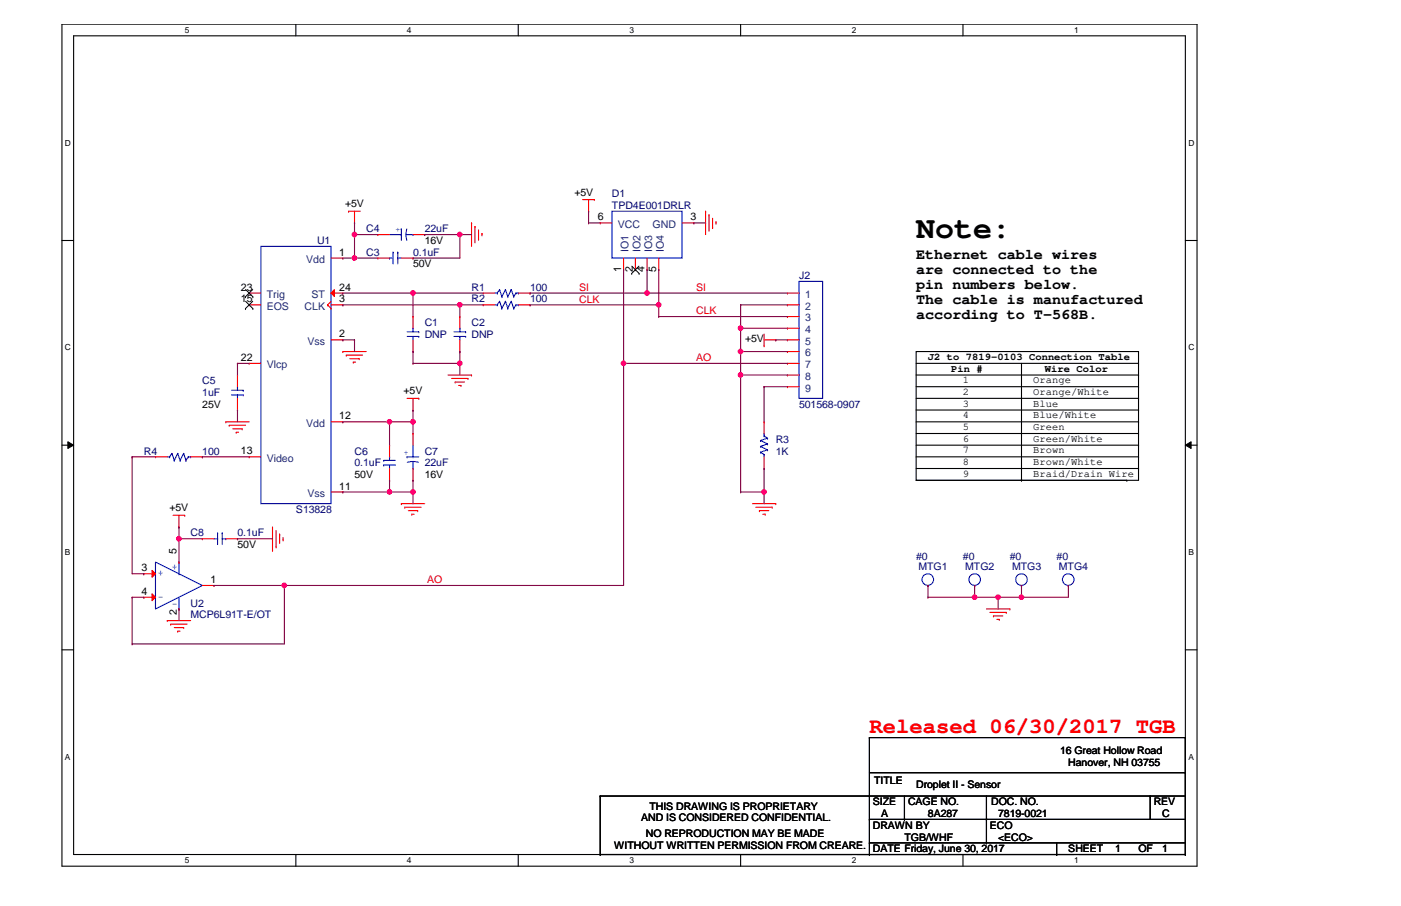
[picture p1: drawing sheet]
<svg xmlns="http://www.w3.org/2000/svg" width="432mm" height="279mm" viewBox="0 0 432 279" stroke-linecap="round" stroke-linejoin="round" font-family="sans-serif">
<defs><g id="words">
<text font-size="9.7" x="282.4" y="73.4">Note:</text>
<text font-size="6.8" fill="#f00" x="268" y="225.9">Released 06/30/2017 TGB</text>
<g font-size="4.7">
<text x="282.4" y="79.8">Ethernet cable wires</text>
<text x="282.4" y="84.5">are connected to the</text>
<text x="282.4" y="89.2">pin numbers below.</text>
<text x="282.4" y="93.8">The cable is manufactured</text>
<text x="282.4" y="98.5">according to T-568B.</text>
</g>
<g font-size="3.3">
<text x="184.2" y="68">6</text>
<text x="212.8" y="68">3</text>
<text x="104.6" y="78.8">1</text>
<text x="191.4" y="83.9" transform="rotate(-90 191.4 83.9)">1</text>
<text x="195.1" y="83.9" transform="rotate(-90 195.1 83.9)">2</text>
<text x="198.7" y="83.9" transform="rotate(-90 198.7 83.9)">4</text>
<text x="202.3" y="83.9" transform="rotate(-90 202.3 83.9)">5</text>
<text x="74.2" y="89.6">23</text>
<text x="104.6" y="89.6">24</text>
<text x="74.2" y="93.3">15</text>
<text x="104.6" y="93.3">3</text>
<text x="104.6" y="104.1">2</text>
<text x="74.2" y="111.3">22</text>
<text x="104.6" y="129.3">12</text>
<text x="74.2" y="140.1">13</text>
<text x="104.6" y="151">11</text>
<text x="54.4" y="170.8" transform="rotate(-90 54.4 170.8)">5</text>
<text x="43.6" y="176.2">3</text>
<text x="64.9" y="179.8">1</text>
<text x="43.6" y="183.4">4</text>
</g>
<g font-size="3.3" fill="#004080">
<text x="190.4" y="70.2">VCC</text>
<text x="201.1" y="70.2">GND</text>
<text x="193.7" y="77.8" transform="rotate(-90 193.7 77.8)">IO1</text>
<text x="197.4" y="77.8" transform="rotate(-90 197.4 77.8)">IO2</text>
<text x="201" y="77.8" transform="rotate(-90 201 77.8)">IO3</text>
<text x="204.6" y="77.8" transform="rotate(-90 204.6 77.8)">IO4</text>
<text x="94.4" y="81.1">Vdd</text>
<text x="82.2" y="91.9">Trig</text>
<text x="82.2" y="95.5">EOS</text>
<text x="93.9" y="95.5">CLK</text>
<text x="96.1" y="91.9">ST</text>
<text x="248.1" y="91.9">1</text>
<text x="248.1" y="95.5">2</text>
<text x="248.1" y="99.1">3</text>
<text x="94.7" y="106.3">Vss</text>
<text x="248.1" y="102.7">4</text>
<text x="248.1" y="106.3">5</text>
<text x="82.2" y="113.5">Vlcp</text>
<text x="248.1" y="109.9">6</text>
<text x="248.1" y="113.5">7</text>
<text x="248.1" y="117.1">8</text>
<text x="248.1" y="120.7">9</text>
<text x="94.4" y="131.6">Vdd</text>
<text x="82.2" y="142.4">Video</text>
<text x="94.7" y="153.2">Vss</text>
</g>
<g font-size="3.2">
<text x="106.3" y="63.7">+5V</text>
<text x="177" y="60.5">+5V</text>
<text x="130.9" y="75.2">16V</text>
<text x="127.3" y="82.5">50V</text>
<text x="229.7" y="105.5">+5V</text>
<text x="286" y="111.1">J2 to 7819-0103 Connection Table</text>
<text x="293.2" y="114.7">Pin #</text>
<text x="296.8" y="118.2">1</text>
<text x="318.4" y="118.2">Orange</text>
<text x="322.1" y="114.7">Wire Color</text>
<text x="62.4" y="125.7">25V</text>
<text x="124.4" y="121.4">+5V</text>
<text x="296.8" y="121.8">2</text>
<text x="296.8" y="125.4">3</text>
<text x="318.4" y="121.8">Orange/White</text>
<text x="318.4" y="125.4">Blue</text>
<text x="296.8" y="129">4</text>
<text x="318.4" y="129">Blue/White</text>
<text x="296.8" y="132.6">5</text>
<text x="296.8" y="136.2">6</text>
<text x="318.4" y="132.6">Green</text>
<text x="318.4" y="136.2">Green/White</text>
<text x="296.8" y="139.8">7</text>
<text x="296.8" y="143.4">8</text>
<text x="318.4" y="139.8">Brown</text>
<text x="318.4" y="143.4">Brown/White</text>
<text x="109.3" y="147.4">50V</text>
<text x="130.9" y="147.4">16V</text>
<text x="296.8" y="147">9</text>
<text x="318.4" y="147">Braid/Drain Wire</text>
<text x="52.2" y="157.5">+5V</text>
<text x="73.2" y="169">50V</text>
<text x="54.5" y="189.6" transform="rotate(-90 54.5 189.6)">2</text>
<text x="326.7" y="232.5">16 Great Hollow Road</text>
<text x="329.3" y="236.1">Hanover, NH 03755</text>
<text x="269.4" y="241.9">TITLE</text>
<text x="282.4" y="243">Droplet II - Sensor</text>
<text x="200.2" y="249.8">THIS DRAWING IS PROPRIETARY</text>
<text x="269" y="248.4">SIZE</text>
<text x="271.6" y="252">A</text>
<text x="279.9" y="248.4">CAGE NO.</text>
<text x="286" y="252">8A287</text>
<text x="305.5" y="248.4">DOC. NO.</text>
<text x="307.6" y="252">7819-0021</text>
<text x="355.6" y="248.4">REV</text>
<text x="358.1" y="252">C</text>
<text x="197.6" y="253.1">AND IS CONSIDERED CONFIDENTIAL.</text>
<text x="269" y="255.6">DRAWN BY</text>
<text x="305.1" y="255.6">ECO</text>
<text x="189.3" y="261.7">WITHOUT WRITTEN PERMISSION FROM CREARE.</text>
<text x="199.1" y="258.1">NO REPRODUCTION MAY BE MADE</text>
<text x="269" y="262.8">DATE Friday, June 30, 2017</text>
<text x="278.8" y="259.2">TGB/WHF</text>
<text x="307.6" y="259.2">&lt;ECO&gt;</text>
<text x="329.3" y="262.8">SHEET</text>
<text x="343.7" y="262.8">1</text>
<text x="350.9" y="262.8">OF</text>
<text x="358.1" y="262.8">1</text>
</g>
<g font-size="3.2" fill="#000080">
<text x="188.6" y="60.8">D1</text>
<text x="188.6" y="64.4">TPD4E001DRLR</text>
<text x="112.9" y="71.6">C4</text>
<text x="130.9" y="71.6">22uF</text>
<text x="97.7" y="75.2">U1</text>
<text x="112.9" y="78.9">C3</text>
<text x="127.3" y="78.9">0.1uF</text>
<text x="145.3" y="89.7">R1</text>
<text x="163.4" y="89.7">100</text>
<text x="246.3" y="86.1">J2</text>
<text x="145.3" y="93.3">R2</text>
<text x="163.4" y="93.3">100</text>
<text x="130.9" y="100.5">C1</text>
<text x="145.3" y="100.5">C2</text>
<text x="130.9" y="104.1">DNP</text>
<text x="145.3" y="104.1">DNP</text>
<text x="62.4" y="118.5">C5</text>
<text x="62.4" y="122.1">1uF</text>
<text x="246.3" y="125.7">501568-0907</text>
<text x="239.1" y="136.6">R3</text>
<text x="44.3" y="140.2">R4</text>
<text x="62.4" y="140.2">100</text>
<text x="109.3" y="140.2">C6</text>
<text x="109.3" y="143.8">0.1uF</text>
<text x="130.9" y="140.2">C7</text>
<text x="130.9" y="143.8">22uF</text>
<text x="239.1" y="140.2">1K</text>
<text x="91.2" y="158.2">S13828</text>
<text x="58.8" y="165.4">C8</text>
<text x="73.2" y="165.4">0.1uF</text>
<text x="282.4" y="172.6">#0</text>
<text x="296.8" y="172.6">#0</text>
<text x="311.2" y="172.6">#0</text>
<text x="325.7" y="172.6">#0</text>
<text x="283.1" y="175.9">MTG1</text>
<text x="297.5" y="175.9">MTG2</text>
<text x="312" y="175.9">MTG3</text>
<text x="326.4" y="175.9">MTG4</text>
<text x="58.8" y="187.1">U2</text>
<text x="58.8" y="190.7">MCP6L91T-E/OT</text>
</g>
<g font-size="3.2" fill="#f00">
<text x="178.5" y="89.7">SI</text>
<text x="214.6" y="89.7">SI</text>
<text x="178.5" y="93.3">CLK</text>
<text x="214.6" y="96.9">CLK</text>
<text x="214.6" y="111.3">AO</text>
<text x="131.6" y="179.8">AO</text>
</g>
<g font-size="3.2" fill="#00f">
<text x="48.6" y="177.7">+</text>
<text x="53" y="175.9">+</text>
<text x="48.6" y="184.9">-</text>
<text x="53" y="187.1">-</text>
</g>
<g font-size="2.6">
<text x="56.9" y="10.2">5</text>
<text x="125.4" y="10.2">4</text>
<text x="194" y="10.2">3</text>
<text x="262.5" y="10.2">2</text>
<text x="331" y="10.2">1</text>
<text x="20" y="44.9">D</text>
<text x="366.3" y="44.9">D</text>
<text x="20" y="108">C</text>
<text x="366.3" y="108">C</text>
<text x="20" y="171.2">B</text>
<text x="366.3" y="171.2">B</text>
<text x="20" y="234.3">A</text>
<text x="366.3" y="234.3">A</text>
<text x="56.9" y="266.2">5</text>
<text x="125.4" y="266.2">4</text>
<text x="194" y="266.2">3</text>
<text x="262.5" y="266.2">2</text>
<text x="331" y="266.2">1</text>
</g>
<g font-size="2.5" fill="#00f">
<text x="123.3" y="71.6" transform="rotate(-90 123.3 71.6)">+</text>
<text x="124.4" y="140.4">+</text>
</g>
</g></defs>
<path d="M19.1 7.5h349.8v259.6h-349.8zM22.7 11h342.6v252.5h-342.6z" fill="none" stroke="#000" stroke-width=".34"/>
<g fill="#fff">
<path d="M56.9 7.8h1.5v2.9h-1.5z"/>
<path d="M56.9 263.9h1.5v2.9h-1.5z"/>
</g>
<path d="M91.2 7.5v3.5M91.2 263.5v3.6" fill="none" stroke="#000" stroke-width=".34"/>
<g fill="#fff">
<path d="M125.4 7.8h1.5v2.9h-1.5z"/>
<path d="M125.4 263.9h1.5v2.9h-1.5z"/>
</g>
<path d="M159.7 7.5v3.5M159.7 263.5v3.6" fill="none" stroke="#000" stroke-width=".34"/>
<g fill="#fff">
<path d="M194 7.8h1.4v2.9h-1.4z"/>
<path d="M194 263.9h1.4v2.9h-1.4z"/>
</g>
<path d="M228.3 7.5v3.5M228.3 263.5v3.6" fill="none" stroke="#000" stroke-width=".34"/>
<g fill="#fff">
<path d="M262.5 7.8h1.4v2.9h-1.4z"/>
<path d="M262.5 263.9h1.4v2.9h-1.4z"/>
</g>
<path d="M296.8 7.5v3.5M296.8 263.5v3.6" fill="none" stroke="#000" stroke-width=".34"/>
<g fill="#fff">
<path d="M331 7.8h1.5v2.9h-1.5z"/>
<path d="M331 263.9h1.5v2.9h-1.5z"/>
<path d="M20 42.6h1.9v2.9h-1.9z"/>
<path d="M366.3 42.6h1.8v2.9h-1.8z"/>
<path d="M20 105.7h1.9v2.9h-1.9z"/>
<path d="M366.3 105.7h1.8v2.9h-1.8z"/>
</g>
<path d="M19.1 74.2h3.6M365.3 74.2h3.6" fill="none" stroke="#000" stroke-width=".34"/>
<g fill="#fff">
<path d="M20 168.8h1.8v2.9h-1.8z"/>
<path d="M366.3 168.8h1.7v2.9h-1.7z"/>
</g>
<path d="M19.1 137.3h3.6M365.3 137.3h3.6" fill="none" stroke="#000" stroke-width=".34"/>
<path d="M20.9 136.2l1.8 1.1-1.8 1zM365.3 137.3l1.8-1.1v2.1z" fill="#000"/>
<path d="M20.9 136.2l1.8 1.1-1.8 1zM365.3 137.3l1.8-1.1v2.1z" fill="none" stroke="#000" stroke-width=".31"/>
<g fill="#fff">
<path d="M20 231.9h1.8v2.9h-1.8z"/>
<path d="M366.3 231.9h1.7v2.9h-1.7z"/>
</g>
<g fill="none" stroke="#000" stroke-width=".34">
<path d="M282.4 108.4h68.5v39.7h-68.5zM282.4 115.7h68.5M282.4 119.3h68.5M282.4 112.1h68.5M314.8 112.1v36M282.4 122.9h68.5M282.4 126.4h68.5M282.4 130.1h68.5M282.4 133.7h68.5M282.4 137.3h68.5M282.4 140.9h68.5M282.4 144.5h68.5"/>
<path d="M282.4 148.1h64.9M19.1 200.4h3.6M365.3 200.4h3.6"/>
</g>
<g fill="#000">
<circle cx="350.9" cy="115.7" r=".17"/>
<circle cx="350.9" cy="119.3" r=".17"/>
<circle cx="350.9" cy="112.1" r=".17"/>
<circle cx="350.9" cy="130.1" r=".17"/>
<circle cx="350.9" cy="137.3" r=".17"/>
<circle cx="350.9" cy="122.9" r=".17"/>
<circle cx="350.9" cy="126.4" r=".17"/>
<circle cx="350.9" cy="133.7" r=".17"/>
<circle cx="314.8" cy="148.1" r=".17"/>
<circle cx="347.3" cy="148.1" r=".17"/>
<circle cx="350.9" cy="140.9" r=".17"/>
<circle cx="350.9" cy="144.5" r=".17"/>
</g>
<path d="M181.4 61.6v3.6" fill="none" stroke="#f00" stroke-width=".34"/>
<circle cx="181.4" cy="65.2" r=".17" fill="#f00"/>
<path d="M179.6 61.6h3.6" fill="none" stroke="#f00" stroke-width=".34"/>
<circle cx="183.2" cy="61.6" r=".17" fill="#f00"/>
<path d="M235.5 104.8h3.6" fill="none" stroke="#f00" stroke-width=".34"/>
<circle cx="239.1" cy="104.8" r=".17" fill="#f00"/>
<path d="M235.5 103v3.6" fill="none" stroke="#f00" stroke-width=".34"/>
<circle cx="235.5" cy="106.6" r=".17" fill="#f00"/>
<path d="M217.5 65.2v7.1" fill="none" stroke="#f00" stroke-width=".34"/>
<circle cx="217.5" cy="65.2" r=".17" fill="#f00"/>
<path d="M218.5 66.3v5" fill="none" stroke="#f00" stroke-width=".34"/>
<circle cx="218.5" cy="66.3" r=".17" fill="#f00"/>
<path d="M219.6 67.3v2.9" fill="none" stroke="#f00" stroke-width=".34"/>
<circle cx="219.6" cy="70.2" r=".17" fill="#f00"/>
<path d="M220.7 68.4v.7" fill="none" stroke="#f00" stroke-width=".34"/>
<circle cx="220.7" cy="68.4" r=".17" fill="#f00"/>
<path d="M231.9 155.3h7.2" fill="none" stroke="#f00" stroke-width=".34"/>
<circle cx="239.1" cy="155.3" r=".17" fill="#f00"/>
<path d="M233 156.4h5" fill="none" stroke="#f00" stroke-width=".34"/>
<circle cx="238" cy="156.4" r=".17" fill="#f00"/>
<path d="M234.1 157.5h2.8" fill="none" stroke="#f00" stroke-width=".34"/>
<circle cx="234.1" cy="157.5" r=".17" fill="#f00"/>
<path d="M235.1 158.6h.7" fill="none" stroke="#f00" stroke-width=".34"/>
<circle cx="235.8" cy="158.6" r=".17" fill="#f00"/>
<path d="M138.1 115.7h7.2" fill="none" stroke="#f00" stroke-width=".34"/>
<circle cx="145.3" cy="115.7" r=".17" fill="#f00"/>
<path d="M139.2 116.7h5" fill="none" stroke="#f00" stroke-width=".34"/>
<circle cx="144.2" cy="116.7" r=".17" fill="#f00"/>
<path d="M140.3 117.8h2.9" fill="none" stroke="#f00" stroke-width=".34"/>
<circle cx="140.3" cy="117.8" r=".17" fill="#f00"/>
<path d="M141.4 118.9h.7" fill="none" stroke="#f00" stroke-width=".34"/>
<circle cx="142.1" cy="118.9" r=".17" fill="#f00"/>
<path d="M304 187.8h7.2" fill="none" stroke="#f00" stroke-width=".34"/>
<circle cx="311.2" cy="187.8" r=".17" fill="#f00"/>
<path d="M305.1 188.8h5" fill="none" stroke="#f00" stroke-width=".34"/>
<circle cx="310.1" cy="188.8" r=".17" fill="#f00"/>
<path d="M306.2 189.9h2.9" fill="none" stroke="#f00" stroke-width=".34"/>
<circle cx="306.2" cy="189.9" r=".17" fill="#f00"/>
<path d="M307.3 191h.7" fill="none" stroke="#f00" stroke-width=".34"/>
<circle cx="308" cy="191" r=".17" fill="#f00"/>
<path d="M55.2 158.9v3.6" fill="none" stroke="#f00" stroke-width=".34"/>
<circle cx="55.2" cy="162.5" r=".17" fill="#f00"/>
<path d="M53.3 158.9h3.6" fill="none" stroke="#f00" stroke-width=".34"/>
<circle cx="56.9" cy="158.9" r=".17" fill="#f00"/>
<path d="M51.6 191.4h7.2" fill="none" stroke="#f00" stroke-width=".34"/>
<circle cx="51.6" cy="191.4" r=".17" fill="#f00"/>
<path d="M52.6 192.5h5.1" fill="none" stroke="#f00" stroke-width=".34"/>
<circle cx="52.6" cy="192.5" r=".17" fill="#f00"/>
<path d="M53.7 193.5h2.9" fill="none" stroke="#f00" stroke-width=".34"/>
<circle cx="56.6" cy="193.5" r=".17" fill="#f00"/>
<path d="M54.8 194.6h.7" fill="none" stroke="#f00" stroke-width=".34"/>
<circle cx="54.8" cy="194.6" r=".17" fill="#f00"/>
<path d="M84 162.5v7.3" fill="none" stroke="#f00" stroke-width=".34"/>
<circle cx="84" cy="169.8" r=".17" fill="#f00"/>
<path d="M85.1 163.6v5.1" fill="none" stroke="#f00" stroke-width=".34"/>
<circle cx="85.1" cy="168.7" r=".17" fill="#f00"/>
<path d="M86.2 164.7v2.9" fill="none" stroke="#f00" stroke-width=".34"/>
<circle cx="86.2" cy="164.7" r=".17" fill="#f00"/>
<path d="M87.2 165.8v.7" fill="none" stroke="#f00" stroke-width=".34"/>
<circle cx="87.2" cy="166.5" r=".17" fill="#f00"/>
<path d="M123.7 155.3h7.2" fill="none" stroke="#f00" stroke-width=".34"/>
<circle cx="123.7" cy="155.3" r=".17" fill="#f00"/>
<path d="M124.8 156.4h5" fill="none" stroke="#f00" stroke-width=".34"/>
<circle cx="124.8" cy="156.4" r=".17" fill="#f00"/>
<path d="M125.9 157.5h2.8" fill="none" stroke="#f00" stroke-width=".34"/>
<circle cx="128.7" cy="157.5" r=".17" fill="#f00"/>
<path d="M126.9 158.6h.7" fill="none" stroke="#f00" stroke-width=".34"/>
<circle cx="126.9" cy="158.6" r=".17" fill="#f00"/>
<path d="M105.7 108.4h7.2" fill="none" stroke="#f00" stroke-width=".34"/>
<circle cx="105.7" cy="108.4" r=".17" fill="#f00"/>
<path d="M106.7 109.5h5.1" fill="none" stroke="#f00" stroke-width=".34"/>
<circle cx="106.7" cy="109.5" r=".17" fill="#f00"/>
<path d="M107.8 110.6h2.9" fill="none" stroke="#f00" stroke-width=".34"/>
<circle cx="110.7" cy="110.6" r=".17" fill="#f00"/>
<path d="M108.9 111.7h.7" fill="none" stroke="#f00" stroke-width=".34"/>
<circle cx="108.9" cy="111.7" r=".17" fill="#f00"/>
<path d="M127.3 122.9v3.5" fill="none" stroke="#f00" stroke-width=".34"/>
<circle cx="127.3" cy="126.4" r=".17" fill="#f00"/>
<path d="M125.5 122.9h3.6" fill="none" stroke="#f00" stroke-width=".34"/>
<circle cx="129.1" cy="122.9" r=".17" fill="#f00"/>
<path d="M145.3 68.7v7.3" fill="none" stroke="#f00" stroke-width=".34"/>
<circle cx="145.3" cy="68.7" r=".17" fill="#f00"/>
<path d="M146.4 69.8v5.1" fill="none" stroke="#f00" stroke-width=".34"/>
<circle cx="146.4" cy="69.8" r=".17" fill="#f00"/>
<path d="M147.5 70.9v2.9" fill="none" stroke="#f00" stroke-width=".34"/>
<circle cx="147.5" cy="73.8" r=".17" fill="#f00"/>
<path d="M148.5 72v.7" fill="none" stroke="#f00" stroke-width=".34"/>
<circle cx="148.5" cy="72" r=".17" fill="#f00"/>
<path d="M109.3 65.2v3.5" fill="none" stroke="#f00" stroke-width=".34"/>
<circle cx="109.3" cy="68.7" r=".17" fill="#f00"/>
<path d="M107.4 65.2h3.6" fill="none" stroke="#f00" stroke-width=".34"/>
<circle cx="107.4" cy="65.2" r=".17" fill="#f00"/>
<path d="M69.6 130.1h7.2" fill="none" stroke="#f00" stroke-width=".34"/>
<circle cx="69.6" cy="130.1" r=".17" fill="#f00"/>
<path d="M70.7 131.1h5" fill="none" stroke="#f00" stroke-width=".34"/>
<circle cx="70.7" cy="131.1" r=".17" fill="#f00"/>
<path d="M71.8 132.2h2.8" fill="none" stroke="#f00" stroke-width=".34"/>
<circle cx="74.6" cy="132.2" r=".17" fill="#f00"/>
<path d="M72.8 133.3h.7" fill="none" stroke="#f00" stroke-width=".34"/>
<circle cx="72.8" cy="133.3" r=".17" fill="#f00"/>
<path d="M268 238.3h97.3M268 259.9h97.3M268 252.7h97.3M278.8 245.5v7.2M304 245.5v14.4M325.7 259.9v3.6M354.5 245.5v7.2M365.3 245.5h-180.3v18h180.3v-36h-97.3v36" fill="none" stroke="#000" stroke-width=".34"/>
<g fill="#000">
<circle cx="268" cy="227.5" r=".17"/>
<circle cx="365.3" cy="238.3" r=".17"/>
<circle cx="365.3" cy="227.5" r=".17"/>
<circle cx="185" cy="245.5" r=".17"/>
<circle cx="268" cy="252.7" r=".17"/>
<circle cx="268" cy="259.9" r=".17"/>
<circle cx="268" cy="245.5" r=".17"/>
<circle cx="278.8" cy="252.7" r=".17"/>
<circle cx="304" cy="259.9" r=".17"/>
<circle cx="304" cy="252.7" r=".17"/>
<circle cx="354.5" cy="245.5" r=".17"/>
<circle cx="185" cy="263.5" r=".17"/>
<circle cx="268" cy="263.5" r=".17"/>
<circle cx="325.7" cy="263.5" r=".17"/>
<circle cx="365.3" cy="263.5" r=".17"/>
</g>
<circle cx="329.3" cy="178.7" r="1.79" fill="none" stroke="#00f" stroke-width=".34"/>
<circle cx="329.3" cy="180.6" r=".17" fill="#f00"/>
<path d="M188.6 65.2h21.6v14.4h-21.6z" fill="none" stroke="#00f" stroke-width=".34"/>
<path d="M192.2 79.6v3.6" fill="none" stroke="#f00" stroke-width=".34"/>
<circle cx="192.2" cy="83.2" r=".17" fill="#f00"/>
<path d="M195.8 79.6v3.6" fill="none" stroke="#f00" stroke-width=".34"/>
<circle cx="195.8" cy="83.2" r=".17" fill="#f00"/>
<path d="M194.7 84.3h.1M194.7 82.1l2.3 2.2M196.9 82.1l-2.2 2.2M197 84.3h.1" fill="none" stroke="#000" stroke-width=".31"/>
<path d="M210.2 68.7h3.7" fill="none" stroke="#f00" stroke-width=".34"/>
<circle cx="213.9" cy="68.7" r=".17" fill="#f00"/>
<path d="M199.4 79.6v3.6" fill="none" stroke="#f00" stroke-width=".34"/>
<circle cx="199.4" cy="83.2" r=".17" fill="#f00"/>
<path d="M203 79.6v3.6" fill="none" stroke="#f00" stroke-width=".34"/>
<circle cx="203" cy="83.2" r=".17" fill="#f00"/>
<path d="M185 68.7h3.6" fill="none" stroke="#f00" stroke-width=".34"/>
<circle cx="185" cy="68.7" r=".17" fill="#f00"/>
<path d="M53 139.8l-.7 1.1" fill="none" stroke="#00f" stroke-width=".34"/>
<circle cx="53" cy="139.8" r=".17" fill="#00f"/>
<path d="M53 139.8l.7 2.2" fill="none" stroke="#00f" stroke-width=".34"/>
<circle cx="53.7" cy="142" r=".17" fill="#00f"/>
<path d="M54.8 139.8l-1.1 2.2" fill="none" stroke="#00f" stroke-width=".34"/>
<circle cx="54.8" cy="139.8" r=".17" fill="#00f"/>
<path d="M54.8 139.8l.7 2.2" fill="none" stroke="#00f" stroke-width=".34"/>
<circle cx="55.5" cy="142" r=".17" fill="#00f"/>
<path d="M56.6 139.8l-1.1 2.2" fill="none" stroke="#00f" stroke-width=".34"/>
<circle cx="56.6" cy="139.8" r=".17" fill="#00f"/>
<path d="M56.6 139.8l.7 2.2" fill="none" stroke="#00f" stroke-width=".34"/>
<circle cx="57.3" cy="142" r=".17" fill="#00f"/>
<path d="M58 140.9l-.7 1.1" fill="none" stroke="#00f" stroke-width=".34"/>
<circle cx="58" cy="140.9" r=".17" fill="#00f"/>
<path d="M51.6 140.9h.7" fill="none" stroke="#00f" stroke-width=".34"/>
<circle cx="52.3" cy="140.9" r=".17" fill="#00f"/>
<path d="M58 140.9h.8" fill="none" stroke="#00f" stroke-width=".34"/>
<circle cx="58.8" cy="140.9" r=".17" fill="#00f"/>
<path d="M58.8 140.9h3.6" fill="none" stroke="#f00" stroke-width=".34"/>
<circle cx="62.4" cy="140.9" r=".17" fill="#f00"/>
<path d="M47.9 140.9h3.7" fill="none" stroke="#f00" stroke-width=".34"/>
<circle cx="47.9" cy="140.9" r=".17" fill="#f00"/>
<path d="M139.9 102.3h3.6" fill="none" stroke="#00f" stroke-width=".34"/>
<circle cx="143.5" cy="102.3" r=".17" fill="#00f"/>
<path d="M141.7 103.8v1" fill="none" stroke="#00f" stroke-width=".34"/>
<circle cx="141.7" cy="103.8" r=".17" fill="#00f"/>
<path d="M139.9 103.8h3.6" fill="none" stroke="#00f" stroke-width=".34"/>
<circle cx="143.5" cy="103.8" r=".17" fill="#00f"/>
<path d="M141.7 101.2v1.1" fill="none" stroke="#00f" stroke-width=".34"/>
<circle cx="141.7" cy="101.2" r=".17" fill="#00f"/>
<path d="M141.7 97.6v3.6" fill="none" stroke="#f00" stroke-width=".34"/>
<circle cx="141.7" cy="97.6" r=".17" fill="#f00"/>
<path d="M141.7 104.8v3.6" fill="none" stroke="#f00" stroke-width=".34"/>
<circle cx="141.7" cy="108.4" r=".17" fill="#f00"/>
<path d="M121.2 77.8v3.6" fill="none" stroke="#00f" stroke-width=".34"/>
<circle cx="121.2" cy="77.8" r=".17" fill="#00f"/>
<path d="M122.6 79.6h1.1" fill="none" stroke="#00f" stroke-width=".34"/>
<circle cx="122.6" cy="79.6" r=".17" fill="#00f"/>
<path d="M122.6 77.8v3.6" fill="none" stroke="#00f" stroke-width=".34"/>
<circle cx="122.6" cy="77.8" r=".17" fill="#00f"/>
<path d="M120.1 79.6h1.1" fill="none" stroke="#00f" stroke-width=".34"/>
<circle cx="120.1" cy="79.6" r=".17" fill="#00f"/>
<path d="M116.5 79.6h3.6" fill="none" stroke="#f00" stroke-width=".34"/>
<circle cx="116.5" cy="79.6" r=".17" fill="#f00"/>
<path d="M123.7 79.6h3.6" fill="none" stroke="#f00" stroke-width=".34"/>
<circle cx="127.3" cy="79.6" r=".17" fill="#f00"/>
<path d="M127.3 142.3v2.2" fill="none" stroke="#00f" stroke-width=".34"/>
<circle cx="127.3" cy="144.5" r=".17" fill="#00f"/>
<path d="M125.5 140.9h3.6" fill="none" stroke="#00f" stroke-width=".34"/>
<circle cx="125.5" cy="140.9" r=".17" fill="#00f"/>
<path d="M127.3 137.3v3.6" fill="none" stroke="#00f" stroke-width=".34"/>
<circle cx="127.3" cy="140.9" r=".17" fill="#00f"/>
<path d="M125.5 142.6l1.8-.3 1.7 .3" fill="none" stroke="#00f" stroke-width=".34"/>
<path d="M127.3 133.7v3.6" fill="none" stroke="#f00" stroke-width=".34"/>
<circle cx="127.3" cy="133.7" r=".17" fill="#f00"/>
<path d="M127.3 144.5v3.6" fill="none" stroke="#f00" stroke-width=".34"/>
<circle cx="127.3" cy="148.1" r=".17" fill="#f00"/>
<path d="M125.5 102.3h3.6" fill="none" stroke="#00f" stroke-width=".34"/>
<circle cx="129.1" cy="102.3" r=".17" fill="#00f"/>
<path d="M127.3 103.8v1" fill="none" stroke="#00f" stroke-width=".34"/>
<circle cx="127.3" cy="103.8" r=".17" fill="#00f"/>
<path d="M125.5 103.8h3.6" fill="none" stroke="#00f" stroke-width=".34"/>
<circle cx="129.1" cy="103.8" r=".17" fill="#00f"/>
<path d="M127.3 101.2v1.1" fill="none" stroke="#00f" stroke-width=".34"/>
<circle cx="127.3" cy="101.2" r=".17" fill="#00f"/>
<path d="M127.3 97.6v3.6" fill="none" stroke="#f00" stroke-width=".34"/>
<circle cx="127.3" cy="97.6" r=".17" fill="#f00"/>
<path d="M127.3 104.8v3.6" fill="none" stroke="#f00" stroke-width=".34"/>
<circle cx="127.3" cy="108.4" r=".17" fill="#f00"/>
<path d="M246.3 86.8h7.2v36.1h-7.2z" fill="none" stroke="#00f" stroke-width=".34"/>
<path d="M242.7 90.4h3.6" fill="none" stroke="#f00" stroke-width=".34"/>
<circle cx="242.7" cy="90.4" r=".17" fill="#f00"/>
<path d="M242.7 94h3.6" fill="none" stroke="#f00" stroke-width=".34"/>
<circle cx="242.7" cy="94" r=".17" fill="#f00"/>
<path d="M242.7 97.6h3.6" fill="none" stroke="#f00" stroke-width=".34"/>
<circle cx="242.7" cy="97.6" r=".17" fill="#f00"/>
<path d="M242.7 101.2h3.6" fill="none" stroke="#f00" stroke-width=".34"/>
<circle cx="242.7" cy="101.2" r=".17" fill="#f00"/>
<path d="M242.7 104.8h3.6" fill="none" stroke="#f00" stroke-width=".34"/>
<circle cx="242.7" cy="104.8" r=".17" fill="#f00"/>
<path d="M242.7 108.4h3.6" fill="none" stroke="#f00" stroke-width=".34"/>
<circle cx="242.7" cy="108.4" r=".17" fill="#f00"/>
<path d="M242.7 112.1h3.6" fill="none" stroke="#f00" stroke-width=".34"/>
<circle cx="242.7" cy="112.1" r=".17" fill="#f00"/>
<path d="M242.7 115.7h3.6" fill="none" stroke="#f00" stroke-width=".34"/>
<circle cx="242.7" cy="115.7" r=".17" fill="#f00"/>
<path d="M242.7 119.3h3.6" fill="none" stroke="#f00" stroke-width=".34"/>
<circle cx="242.7" cy="119.3" r=".17" fill="#f00"/>
<circle cx="286" cy="178.7" r="1.78" fill="none" stroke="#00f" stroke-width=".34"/>
<circle cx="286" cy="180.6" r=".17" fill="#f00"/>
<path d="M154 92.9l-.8 1.1" fill="none" stroke="#00f" stroke-width=".34"/>
<circle cx="154" cy="92.9" r=".17" fill="#00f"/>
<path d="M154 92.9l.7 2.2" fill="none" stroke="#00f" stroke-width=".34"/>
<circle cx="154.7" cy="95.1" r=".17" fill="#00f"/>
<path d="M155.8 92.9l-1.1 2.2" fill="none" stroke="#00f" stroke-width=".34"/>
<circle cx="155.8" cy="92.9" r=".17" fill="#00f"/>
<path d="M155.8 92.9l.7 2.2" fill="none" stroke="#00f" stroke-width=".34"/>
<circle cx="156.5" cy="95.1" r=".17" fill="#00f"/>
<path d="M157.6 92.9l-1.1 2.2" fill="none" stroke="#00f" stroke-width=".34"/>
<circle cx="157.6" cy="92.9" r=".17" fill="#00f"/>
<path d="M157.6 92.9l.7 2.2" fill="none" stroke="#00f" stroke-width=".34"/>
<circle cx="158.3" cy="95.1" r=".17" fill="#00f"/>
<path d="M159 94l-.7 1.1" fill="none" stroke="#00f" stroke-width=".34"/>
<circle cx="159" cy="94" r=".17" fill="#00f"/>
<path d="M152.5 94h.7" fill="none" stroke="#00f" stroke-width=".34"/>
<circle cx="153.2" cy="94" r=".17" fill="#00f"/>
<path d="M159 94h.8" fill="none" stroke="#00f" stroke-width=".34"/>
<circle cx="159.8" cy="94" r=".17" fill="#00f"/>
<path d="M159.8 94h3.6" fill="none" stroke="#f00" stroke-width=".34"/>
<circle cx="163.4" cy="94" r=".17" fill="#f00"/>
<path d="M148.9 94h3.6" fill="none" stroke="#f00" stroke-width=".34"/>
<circle cx="148.9" cy="94" r=".17" fill="#f00"/>
<path d="M80.4 76h21.6v79.3h-21.6z" fill="none" stroke="#00f" stroke-width=".34"/>
<path d="M102 79.6h3.7" fill="none" stroke="#f00" stroke-width=".34"/>
<circle cx="105.7" cy="79.6" r=".17" fill="#f00"/>
<path d="M102 104.8h3.7" fill="none" stroke="#f00" stroke-width=".34"/>
<circle cx="105.7" cy="104.8" r=".17" fill="#f00"/>
<path d="M102 90.4l1.1-1.1v2.1z" fill="#f00"/>
<path d="M102 90.4l1.1-1.1v2.1zM102 90.4h3.7" fill="none" stroke="#f00" stroke-width=".34"/>
<circle cx="105.7" cy="90.4" r=".17" fill="#f00"/>
<path d="M102 93l-1 1" fill="none" stroke="#f00" stroke-width=".34"/>
<circle cx="101" cy="94" r=".17" fill="#f00"/>
<path d="M101 94l1 1.1" fill="none" stroke="#f00" stroke-width=".34"/>
<circle cx="102" cy="95.1" r=".17" fill="#f00"/>
<path d="M102 94h3.7" fill="none" stroke="#f00" stroke-width=".34"/>
<circle cx="105.7" cy="94" r=".17" fill="#f00"/>
<path d="M76.8 90.4h3.6" fill="none" stroke="#f00" stroke-width=".34"/>
<circle cx="76.8" cy="90.4" r=".17" fill="#f00"/>
<path d="M75.6 91.5h.1M75.7 89.3l2.2 2.2M77.9 89.3l-2.3 2.2M77.9 91.5h.1" fill="none" stroke="#000" stroke-width=".31"/>
<path d="M76.8 94h3.6" fill="none" stroke="#f00" stroke-width=".34"/>
<circle cx="76.8" cy="94" r=".17" fill="#f00"/>
<path d="M75.6 95.2h.1M75.7 92.9l2.2 2.3M77.9 92.9l-2.3 2.3M77.9 95.2h.1" fill="none" stroke="#000" stroke-width=".31"/>
<path d="M76.8 112.1h3.6" fill="none" stroke="#f00" stroke-width=".34"/>
<circle cx="76.8" cy="112.1" r=".17" fill="#f00"/>
<path d="M102 130.1h3.7" fill="none" stroke="#f00" stroke-width=".34"/>
<circle cx="105.7" cy="130.1" r=".17" fill="#f00"/>
<path d="M102 151.7h3.7" fill="none" stroke="#f00" stroke-width=".34"/>
<circle cx="105.7" cy="151.7" r=".17" fill="#f00"/>
<path d="M76.8 140.9h3.6" fill="none" stroke="#f00" stroke-width=".34"/>
<circle cx="76.8" cy="140.9" r=".17" fill="#f00"/>
<path d="M125.1 72.3h2.2" fill="none" stroke="#00f" stroke-width=".34"/>
<circle cx="127.3" cy="72.3" r=".17" fill="#00f"/>
<path d="M123.7 70.6v3.6" fill="none" stroke="#00f" stroke-width=".34"/>
<circle cx="123.7" cy="70.6" r=".17" fill="#00f"/>
<path d="M120.1 72.3h3.6" fill="none" stroke="#00f" stroke-width=".34"/>
<circle cx="123.7" cy="72.3" r=".17" fill="#00f"/>
<path d="M125.4 70.6a6.1 6.1 0 0 0 0 3.5" fill="none" stroke="#00f" stroke-width=".34"/>
<path d="M116.5 72.3h3.6" fill="none" stroke="#f00" stroke-width=".34"/>
<circle cx="116.5" cy="72.3" r=".17" fill="#f00"/>
<path d="M127.3 72.3h3.6" fill="none" stroke="#f00" stroke-width=".34"/>
<circle cx="130.9" cy="72.3" r=".17" fill="#f00"/>
<path d="M154 89.3l-.8 1.1" fill="none" stroke="#00f" stroke-width=".34"/>
<circle cx="154" cy="89.3" r=".17" fill="#00f"/>
<path d="M154 89.3l.7 2.2" fill="none" stroke="#00f" stroke-width=".34"/>
<circle cx="154.7" cy="91.5" r=".17" fill="#00f"/>
<path d="M155.8 89.3l-1.1 2.2" fill="none" stroke="#00f" stroke-width=".34"/>
<circle cx="155.8" cy="89.3" r=".17" fill="#00f"/>
<path d="M155.8 89.3l.7 2.2" fill="none" stroke="#00f" stroke-width=".34"/>
<circle cx="156.5" cy="91.5" r=".17" fill="#00f"/>
<path d="M157.6 89.3l-1.1 2.2" fill="none" stroke="#00f" stroke-width=".34"/>
<circle cx="157.6" cy="89.3" r=".17" fill="#00f"/>
<path d="M157.6 89.3l.7 2.2" fill="none" stroke="#00f" stroke-width=".34"/>
<circle cx="158.3" cy="91.5" r=".17" fill="#00f"/>
<path d="M159 90.4l-.7 1.1" fill="none" stroke="#00f" stroke-width=".34"/>
<circle cx="159" cy="90.4" r=".17" fill="#00f"/>
<path d="M152.5 90.4h.7" fill="none" stroke="#00f" stroke-width=".34"/>
<circle cx="153.2" cy="90.4" r=".17" fill="#00f"/>
<path d="M159 90.4h.8" fill="none" stroke="#00f" stroke-width=".34"/>
<circle cx="159.8" cy="90.4" r=".17" fill="#00f"/>
<path d="M159.8 90.4h3.6" fill="none" stroke="#f00" stroke-width=".34"/>
<circle cx="163.4" cy="90.4" r=".17" fill="#f00"/>
<path d="M148.9 90.4h3.6" fill="none" stroke="#f00" stroke-width=".34"/>
<circle cx="148.9" cy="90.4" r=".17" fill="#f00"/>
<path d="M68.5 164.3v3.6" fill="none" stroke="#00f" stroke-width=".34"/>
<circle cx="68.5" cy="164.3" r=".17" fill="#00f"/>
<path d="M66 166.2h1.1" fill="none" stroke="#00f" stroke-width=".34"/>
<circle cx="67.1" cy="166.2" r=".17" fill="#00f"/>
<path d="M67.1 164.3v3.6" fill="none" stroke="#00f" stroke-width=".34"/>
<circle cx="67.1" cy="164.3" r=".17" fill="#00f"/>
<path d="M68.5 166.2h1.1" fill="none" stroke="#00f" stroke-width=".34"/>
<circle cx="69.6" cy="166.2" r=".17" fill="#00f"/>
<path d="M69.6 166.2h3.6" fill="none" stroke="#f00" stroke-width=".34"/>
<circle cx="73.2" cy="166.2" r=".17" fill="#f00"/>
<path d="M62.4 166.2h3.6" fill="none" stroke="#f00" stroke-width=".34"/>
<circle cx="62.4" cy="166.2" r=".17" fill="#f00"/>
<circle cx="300.4" cy="178.7" r="1.78" fill="none" stroke="#00f" stroke-width=".34"/>
<circle cx="300.4" cy="180.6" r=".17" fill="#f00"/>
<circle cx="314.8" cy="178.7" r="1.78" fill="none" stroke="#00f" stroke-width=".34"/>
<circle cx="314.8" cy="180.6" r=".17" fill="#f00"/>
<path d="M71.4 120.4h3.6" fill="none" stroke="#00f" stroke-width=".34"/>
<circle cx="75" cy="120.4" r=".17" fill="#00f"/>
<path d="M73.2 121.8v1.1" fill="none" stroke="#00f" stroke-width=".34"/>
<circle cx="73.2" cy="121.8" r=".17" fill="#00f"/>
<path d="M71.4 121.8h3.6" fill="none" stroke="#00f" stroke-width=".34"/>
<circle cx="75" cy="121.8" r=".17" fill="#00f"/>
<path d="M73.2 119.3v1.1" fill="none" stroke="#00f" stroke-width=".34"/>
<circle cx="73.2" cy="119.3" r=".17" fill="#00f"/>
<path d="M73.2 115.7v3.6" fill="none" stroke="#f00" stroke-width=".34"/>
<circle cx="73.2" cy="115.7" r=".17" fill="#f00"/>
<path d="M73.2 122.9v3.5" fill="none" stroke="#f00" stroke-width=".34"/>
<circle cx="73.2" cy="126.4" r=".17" fill="#f00"/>
<path d="M118.3 142h3.6" fill="none" stroke="#00f" stroke-width=".34"/>
<circle cx="118.3" cy="142" r=".17" fill="#00f"/>
<path d="M120.1 143.4v1.1" fill="none" stroke="#00f" stroke-width=".34"/>
<circle cx="120.1" cy="143.4" r=".17" fill="#00f"/>
<path d="M118.3 143.4h3.6" fill="none" stroke="#00f" stroke-width=".34"/>
<circle cx="118.3" cy="143.4" r=".17" fill="#00f"/>
<path d="M120.1 140.9v1.1" fill="none" stroke="#00f" stroke-width=".34"/>
<circle cx="120.1" cy="140.9" r=".17" fill="#00f"/>
<path d="M120.1 137.3v3.6" fill="none" stroke="#f00" stroke-width=".34"/>
<circle cx="120.1" cy="137.3" r=".17" fill="#f00"/>
<path d="M120.1 144.5v3.6" fill="none" stroke="#f00" stroke-width=".34"/>
<circle cx="120.1" cy="148.1" r=".17" fill="#f00"/>
<path d="M47.9 173.4l14.5 7.2-14.5 7.2zM55.2 173.4v3.6" fill="none" stroke="#00f" stroke-width=".34"/>
<circle cx="55.2" cy="177" r=".17" fill="#00f"/>
<path d="M55.2 184.2v3.6" fill="none" stroke="#00f" stroke-width=".34"/>
<circle cx="55.2" cy="187.8" r=".17" fill="#00f"/>
<circle cx="55.2" cy="187.8" r=".17" fill="#f00"/>
<path d="M62.4 180.6h3.6" fill="none" stroke="#f00" stroke-width=".34"/>
<circle cx="66" cy="180.6" r=".17" fill="#f00"/>
<path d="M46.9 175.9l1 1.1-1 1z" fill="#f00"/>
<path d="M44.3 177h3.6M46.9 175.9l1 1.1-1 1z" fill="none" stroke="#f00" stroke-width=".34"/>
<circle cx="44.3" cy="177" r=".17" fill="#f00"/>
<path d="M46.9 183.1l1 1.1-1 1.1z" fill="#f00"/>
<path d="M44.3 184.2h3.6M46.9 183.1l1 1.1-1 1.1z" fill="none" stroke="#f00" stroke-width=".34"/>
<g fill="#f00">
<circle cx="44.3" cy="184.2" r=".17"/>
<circle cx="55.2" cy="173.4" r=".17"/>
</g>
<path d="M234.4 139.4l1.1 .8" fill="none" stroke="#00f" stroke-width=".34"/>
<circle cx="234.4" cy="139.4" r=".17" fill="#00f"/>
<path d="M236.6 138.7l-2.2 .7" fill="none" stroke="#00f" stroke-width=".34"/>
<circle cx="236.6" cy="138.7" r=".17" fill="#00f"/>
<path d="M234.4 137.7l2.2 1" fill="none" stroke="#00f" stroke-width=".34"/>
<circle cx="234.4" cy="137.7" r=".17" fill="#00f"/>
<path d="M236.6 136.9l-2.2 .8" fill="none" stroke="#00f" stroke-width=".34"/>
<circle cx="236.6" cy="136.9" r=".17" fill="#00f"/>
<path d="M234.4 135.8l2.2 1.1" fill="none" stroke="#00f" stroke-width=".34"/>
<circle cx="234.4" cy="135.8" r=".17" fill="#00f"/>
<path d="M236.6 135.1l-2.2 .7" fill="none" stroke="#00f" stroke-width=".34"/>
<circle cx="236.6" cy="135.1" r=".17" fill="#00f"/>
<path d="M235.5 134.4l1.1 .7" fill="none" stroke="#00f" stroke-width=".34"/>
<circle cx="235.5" cy="134.4" r=".17" fill="#00f"/>
<path d="M235.5 140.2v.7" fill="none" stroke="#00f" stroke-width=".34"/>
<circle cx="235.5" cy="140.2" r=".17" fill="#00f"/>
<path d="M235.5 133.7v.7" fill="none" stroke="#00f" stroke-width=".34"/>
<circle cx="235.5" cy="133.7" r=".17" fill="#00f"/>
<path d="M235.5 130.1v3.6" fill="none" stroke="#f00" stroke-width=".34"/>
<circle cx="235.5" cy="130.1" r=".17" fill="#f00"/>
<path d="M235.5 140.9v3.6" fill="none" stroke="#f00" stroke-width=".34"/>
<circle cx="235.5" cy="144.5" r=".17" fill="#f00"/>
<path d="M181.4 68.7h3.6" fill="none" stroke="#800040" stroke-width=".34"/>
<circle cx="181.4" cy="68.7" r=".17" fill="#800040"/>
<path d="M181.4 65.2v3.5" fill="none" stroke="#800040" stroke-width=".34"/>
<circle cx="181.4" cy="65.2" r=".17" fill="#800040"/>
<path d="M213.9 68.7h3.6" fill="none" stroke="#800040" stroke-width=".34"/>
<circle cx="213.9" cy="68.7" r=".17" fill="#800040"/>
<path d="M235.5 119.3v10.8" fill="none" stroke="#800040" stroke-width=".34"/>
<circle cx="235.5" cy="119.3" r=".17" fill="#800040"/>
<path d="M235.5 144.5v7.2" fill="none" stroke="#800040" stroke-width=".34"/>
<circle cx="235.5" cy="144.5" r=".17" fill="#800040"/>
<circle cx="235.5" cy="151.7" r=".7" fill="#f0f"/>
<circle cx="235.5" cy="151.7" r=".7" fill="none" stroke="#f0f" stroke-width=".34"/>
<path d="M228.3 115.7h14.4" fill="none" stroke="#800040" stroke-width=".34"/>
<circle cx="228.3" cy="115.7" r=".17" fill="#800040"/>
<path d="M192.2 112.1h50.5" fill="none" stroke="#800040" stroke-width=".34"/>
<circle cx="192.2" cy="112.1" r=".17" fill="#800040"/>
<path d="M192.2 83.2v28.9" fill="none" stroke="#800040" stroke-width=".34"/>
<circle cx="192.2" cy="83.2" r=".17" fill="#800040"/>
<path d="M141.7 94v3.6" fill="none" stroke="#800040" stroke-width=".34"/>
<circle cx="141.7" cy="94" r=".17" fill="#800040"/>
<path d="M141.7 94h7.2" fill="none" stroke="#800040" stroke-width=".34"/>
<circle cx="141.7" cy="94" r=".17" fill="#800040"/>
<path d="M127.3 90.4v7.2" fill="none" stroke="#800040" stroke-width=".34"/>
<circle cx="127.3" cy="90.4" r=".17" fill="#800040"/>
<path d="M127.3 90.4h21.6" fill="none" stroke="#800040" stroke-width=".34"/>
<circle cx="127.3" cy="90.4" r=".17" fill="#800040"/>
<path d="M163.4 94h39.6" fill="none" stroke="#800040" stroke-width=".34"/>
<circle cx="163.4" cy="94" r=".17" fill="#800040"/>
<circle cx="203" cy="94" r=".7" fill="#f0f"/>
<circle cx="203" cy="94" r=".7" fill="none" stroke="#f0f" stroke-width=".34"/>
<path d="M163.4 90.4h36" fill="none" stroke="#800040" stroke-width=".34"/>
<circle cx="163.4" cy="90.4" r=".17" fill="#800040"/>
<circle cx="199.4" cy="90.4" r=".7" fill="#f0f"/>
<circle cx="199.4" cy="90.4" r=".7" fill="none" stroke="#f0f" stroke-width=".34"/>
<path d="M127.3 108.4v3.7" fill="none" stroke="#800040" stroke-width=".34"/>
<circle cx="127.3" cy="108.4" r=".17" fill="#800040"/>
<path d="M141.7 108.4v3.7" fill="none" stroke="#800040" stroke-width=".34"/>
<circle cx="141.7" cy="108.4" r=".17" fill="#800040"/>
<path d="M105.7 94h36" fill="none" stroke="#800040" stroke-width=".34"/>
<circle cx="105.7" cy="94" r=".17" fill="#800040"/>
<circle cx="141.7" cy="94" r=".7" fill="#f0f"/>
<circle cx="141.7" cy="94" r=".7" fill="none" stroke="#f0f" stroke-width=".34"/>
<path d="M105.7 90.4h21.6" fill="none" stroke="#800040" stroke-width=".34"/>
<circle cx="105.7" cy="90.4" r=".17" fill="#800040"/>
<circle cx="127.3" cy="90.4" r=".7" fill="#f0f"/>
<circle cx="127.3" cy="90.4" r=".7" fill="none" stroke="#f0f" stroke-width=".34"/>
<path d="M228.3 115.7v36" fill="none" stroke="#800040" stroke-width=".34"/>
<circle cx="228.3" cy="115.7" r=".17" fill="#800040"/>
<circle cx="228.2" cy="115.6" r=".7" fill="#f0f"/>
<circle cx="228.2" cy="115.6" r=".7" fill="none" stroke="#f0f" stroke-width=".34"/>
<path d="M127.3 112.1h14.4" fill="none" stroke="#800040" stroke-width=".34"/>
<circle cx="127.3" cy="112.1" r=".17" fill="#800040"/>
<path d="M141.7 112.1v3.6" fill="none" stroke="#800040" stroke-width=".34"/>
<circle cx="141.7" cy="112.1" r=".17" fill="#800040"/>
<circle cx="141.7" cy="112" r=".7" fill="#f0f"/>
<circle cx="141.7" cy="112" r=".7" fill="none" stroke="#f0f" stroke-width=".34"/>
<path d="M228.3 108.4v7.3" fill="none" stroke="#800040" stroke-width=".34"/>
<circle cx="228.3" cy="108.4" r=".17" fill="#800040"/>
<path d="M228.3 108.4h14.4" fill="none" stroke="#800040" stroke-width=".34"/>
<circle cx="228.3" cy="108.4" r=".17" fill="#800040"/>
<circle cx="228.2" cy="108.4" r=".7" fill="#f0f"/>
<circle cx="228.2" cy="108.4" r=".7" fill="none" stroke="#f0f" stroke-width=".34"/>
<path d="M228.3 101.2v7.2" fill="none" stroke="#800040" stroke-width=".34"/>
<circle cx="228.3" cy="101.2" r=".17" fill="#800040"/>
<circle cx="228.2" cy="101.2" r=".7" fill="#f0f"/>
<circle cx="228.2" cy="101.2" r=".7" fill="none" stroke="#f0f" stroke-width=".34"/>
<path d="M228.3 101.2h14.4" fill="none" stroke="#800040" stroke-width=".34"/>
<circle cx="228.3" cy="101.2" r=".17" fill="#800040"/>
<path d="M228.3 94v7.2" fill="none" stroke="#800040" stroke-width=".34"/>
<circle cx="228.3" cy="94" r=".17" fill="#800040"/>
<path d="M228.3 94h14.4" fill="none" stroke="#800040" stroke-width=".34"/>
<circle cx="228.3" cy="94" r=".17" fill="#800040"/>
<path d="M239.1 104.8h3.6" fill="none" stroke="#800040" stroke-width=".34"/>
<circle cx="239.1" cy="104.8" r=".17" fill="#800040"/>
<path d="M235.5 119.3h7.2" fill="none" stroke="#800040" stroke-width=".34"/>
<circle cx="235.5" cy="119.3" r=".17" fill="#800040"/>
<path d="M228.3 151.7h7.2" fill="none" stroke="#800040" stroke-width=".34"/>
<circle cx="228.3" cy="151.7" r=".17" fill="#800040"/>
<path d="M235.5 151.7v3.6" fill="none" stroke="#800040" stroke-width=".34"/>
<circle cx="235.5" cy="151.7" r=".17" fill="#800040"/>
<path d="M203 94v3.6" fill="none" stroke="#800040" stroke-width=".34"/>
<circle cx="203" cy="94" r=".17" fill="#800040"/>
<path d="M203 97.6h39.7" fill="none" stroke="#800040" stroke-width=".34"/>
<circle cx="203" cy="97.6" r=".17" fill="#800040"/>
<path d="M203 83.2v10.8" fill="none" stroke="#800040" stroke-width=".34"/>
<circle cx="203" cy="83.2" r=".17" fill="#800040"/>
<path d="M199.4 83.2v7.2" fill="none" stroke="#800040" stroke-width=".34"/>
<circle cx="199.4" cy="83.2" r=".17" fill="#800040"/>
<path d="M199.4 90.4h43.3" fill="none" stroke="#800040" stroke-width=".34"/>
<circle cx="199.4" cy="90.4" r=".17" fill="#800040"/>
<path d="M286 180.6v3.6" fill="none" stroke="#800040" stroke-width=".34"/>
<circle cx="286" cy="180.6" r=".17" fill="#800040"/>
<path d="M286 184.2h14.4" fill="none" stroke="#800040" stroke-width=".34"/>
<circle cx="286" cy="184.2" r=".17" fill="#800040"/>
<path d="M300.4 180.6v3.6" fill="none" stroke="#800040" stroke-width=".34"/>
<circle cx="300.4" cy="180.6" r=".17" fill="#800040"/>
<path d="M307.6 184.2v3.6" fill="none" stroke="#800040" stroke-width=".34"/>
<circle cx="307.6" cy="184.2" r=".17" fill="#800040"/>
<circle cx="307.6" cy="184.2" r=".7" fill="#f0f"/>
<circle cx="307.6" cy="184.2" r=".7" fill="none" stroke="#f0f" stroke-width=".34"/>
<path d="M300.4 184.2h7.2" fill="none" stroke="#800040" stroke-width=".34"/>
<circle cx="300.4" cy="184.2" r=".17" fill="#800040"/>
<circle cx="300.4" cy="184.2" r=".7" fill="#f0f"/>
<circle cx="300.4" cy="184.2" r=".7" fill="none" stroke="#f0f" stroke-width=".34"/>
<path d="M55.2 162.5v3.7" fill="none" stroke="#800040" stroke-width=".34"/>
<circle cx="55.2" cy="162.5" r=".17" fill="#800040"/>
<path d="M55.2 187.8v3.6" fill="none" stroke="#800040" stroke-width=".34"/>
<circle cx="55.2" cy="187.8" r=".17" fill="#800040"/>
<path d="M127.3 151.7v3.6" fill="none" stroke="#800040" stroke-width=".34"/>
<circle cx="127.3" cy="151.7" r=".17" fill="#800040"/>
<path d="M120.1 151.7h7.2" fill="none" stroke="#800040" stroke-width=".34"/>
<circle cx="120.1" cy="151.7" r=".17" fill="#800040"/>
<path d="M105.7 104.8h3.6" fill="none" stroke="#800040" stroke-width=".34"/>
<circle cx="105.7" cy="104.8" r=".17" fill="#800040"/>
<path d="M109.3 104.8v3.6" fill="none" stroke="#800040" stroke-width=".34"/>
<circle cx="109.3" cy="104.8" r=".17" fill="#800040"/>
<path d="M127.3 126.4v3.7" fill="none" stroke="#800040" stroke-width=".34"/>
<circle cx="127.3" cy="126.4" r=".17" fill="#800040"/>
<path d="M120.1 130.1h7.2" fill="none" stroke="#800040" stroke-width=".34"/>
<circle cx="120.1" cy="130.1" r=".17" fill="#800040"/>
<path d="M105.7 130.1h14.4" fill="none" stroke="#800040" stroke-width=".34"/>
<circle cx="105.7" cy="130.1" r=".17" fill="#800040"/>
<circle cx="120" cy="130.1" r=".7" fill="#f0f"/>
<circle cx="120" cy="130.1" r=".7" fill="none" stroke="#f0f" stroke-width=".34"/>
<path d="M127.3 148.1v3.6" fill="none" stroke="#800040" stroke-width=".34"/>
<circle cx="127.3" cy="148.1" r=".17" fill="#800040"/>
<circle cx="127.3" cy="151.7" r=".7" fill="#f0f"/>
<circle cx="127.3" cy="151.7" r=".7" fill="none" stroke="#f0f" stroke-width=".34"/>
<path d="M120.1 148.1v3.6" fill="none" stroke="#800040" stroke-width=".34"/>
<circle cx="120.1" cy="148.1" r=".17" fill="#800040"/>
<path d="M120.1 130.1v7.2" fill="none" stroke="#800040" stroke-width=".34"/>
<circle cx="120.1" cy="130.1" r=".17" fill="#800040"/>
<path d="M127.3 130.1v3.6" fill="none" stroke="#800040" stroke-width=".34"/>
<circle cx="127.3" cy="130.1" r=".17" fill="#800040"/>
<circle cx="127.3" cy="130.1" r=".7" fill="#f0f"/>
<circle cx="127.3" cy="130.1" r=".7" fill="none" stroke="#f0f" stroke-width=".34"/>
<path d="M105.7 79.6h3.6" fill="none" stroke="#800040" stroke-width=".34"/>
<circle cx="105.7" cy="79.6" r=".17" fill="#800040"/>
<path d="M109.3 72.3v7.3" fill="none" stroke="#800040" stroke-width=".34"/>
<circle cx="109.3" cy="72.3" r=".17" fill="#800040"/>
<circle cx="109.2" cy="72.3" r=".7" fill="#f0f"/>
<circle cx="109.2" cy="72.3" r=".7" fill="none" stroke="#f0f" stroke-width=".34"/>
<path d="M109.3 72.3h7.2" fill="none" stroke="#800040" stroke-width=".34"/>
<circle cx="109.3" cy="72.3" r=".17" fill="#800040"/>
<path d="M109.3 79.6h7.2" fill="none" stroke="#800040" stroke-width=".34"/>
<circle cx="109.3" cy="79.6" r=".17" fill="#800040"/>
<circle cx="109.2" cy="79.6" r=".7" fill="#f0f"/>
<circle cx="109.2" cy="79.6" r=".7" fill="none" stroke="#f0f" stroke-width=".34"/>
<path d="M130.9 72.3h10.8" fill="none" stroke="#800040" stroke-width=".34"/>
<circle cx="130.9" cy="72.3" r=".17" fill="#800040"/>
<path d="M141.7 72.3v7.3" fill="none" stroke="#800040" stroke-width=".34"/>
<circle cx="141.7" cy="72.3" r=".17" fill="#800040"/>
<circle cx="141.7" cy="72.3" r=".7" fill="#f0f"/>
<circle cx="141.7" cy="72.3" r=".7" fill="none" stroke="#f0f" stroke-width=".34"/>
<path d="M127.3 79.6h14.4" fill="none" stroke="#800040" stroke-width=".34"/>
<circle cx="127.3" cy="79.6" r=".17" fill="#800040"/>
<path d="M141.7 72.3h3.6" fill="none" stroke="#800040" stroke-width=".34"/>
<circle cx="141.7" cy="72.3" r=".17" fill="#800040"/>
<path d="M109.3 68.7v3.6" fill="none" stroke="#800040" stroke-width=".34"/>
<circle cx="109.3" cy="68.7" r=".17" fill="#800040"/>
<path d="M105.7 151.7h14.4" fill="none" stroke="#800040" stroke-width=".34"/>
<circle cx="105.7" cy="151.7" r=".17" fill="#800040"/>
<circle cx="120" cy="151.7" r=".7" fill="#f0f"/>
<circle cx="120" cy="151.7" r=".7" fill="none" stroke="#f0f" stroke-width=".34"/>
<path d="M73.2 166.2h10.8" fill="none" stroke="#800040" stroke-width=".34"/>
<circle cx="73.2" cy="166.2" r=".17" fill="#800040"/>
<path d="M55.2 166.2h7.2" fill="none" stroke="#800040" stroke-width=".34"/>
<circle cx="55.2" cy="166.2" r=".17" fill="#800040"/>
<path d="M55.2 166.2v7.2" fill="none" stroke="#800040" stroke-width=".34"/>
<circle cx="55.2" cy="166.2" r=".17" fill="#800040"/>
<circle cx="55.1" cy="166.1" r=".7" fill="#f0f"/>
<circle cx="55.1" cy="166.1" r=".7" fill="none" stroke="#f0f" stroke-width=".34"/>
<path d="M62.4 140.9h14.4" fill="none" stroke="#800040" stroke-width=".34"/>
<circle cx="62.4" cy="140.9" r=".17" fill="#800040"/>
<path d="M40.7 184.2h3.6" fill="none" stroke="#800040" stroke-width=".34"/>
<circle cx="44.3" cy="184.2" r=".17" fill="#800040"/>
<path d="M40.7 184.2v14.4" fill="none" stroke="#800040" stroke-width=".34"/>
<circle cx="40.7" cy="184.2" r=".17" fill="#800040"/>
<path d="M40.7 198.6h46.9" fill="none" stroke="#800040" stroke-width=".34"/>
<circle cx="40.7" cy="198.6" r=".17" fill="#800040"/>
<path d="M87.6 180.6v18" fill="none" stroke="#800040" stroke-width=".34"/>
<circle cx="87.6" cy="180.6" r=".17" fill="#800040"/>
<path d="M66 180.6h21.6" fill="none" stroke="#800040" stroke-width=".34"/>
<circle cx="66" cy="180.6" r=".17" fill="#800040"/>
<path d="M192.2 112.1v68.5" fill="none" stroke="#800040" stroke-width=".34"/>
<circle cx="192.2" cy="112.1" r=".17" fill="#800040"/>
<circle cx="192.2" cy="112" r=".7" fill="#f0f"/>
<circle cx="192.2" cy="112" r=".7" fill="none" stroke="#f0f" stroke-width=".34"/>
<path d="M73.2 112.1h3.6" fill="none" stroke="#800040" stroke-width=".34"/>
<circle cx="73.2" cy="112.1" r=".17" fill="#800040"/>
<path d="M73.2 112.1v3.6" fill="none" stroke="#800040" stroke-width=".34"/>
<circle cx="73.2" cy="112.1" r=".17" fill="#800040"/>
<path d="M73.2 126.4v3.7" fill="none" stroke="#800040" stroke-width=".34"/>
<circle cx="73.2" cy="126.4" r=".17" fill="#800040"/>
<path d="M40.7 177h3.6" fill="none" stroke="#800040" stroke-width=".34"/>
<circle cx="44.3" cy="177" r=".17" fill="#800040"/>
<path d="M40.7 140.9v36.1" fill="none" stroke="#800040" stroke-width=".34"/>
<circle cx="40.7" cy="140.9" r=".17" fill="#800040"/>
<path d="M40.7 140.9h7.2" fill="none" stroke="#800040" stroke-width=".34"/>
<circle cx="40.7" cy="140.9" r=".17" fill="#800040"/>
<path d="M87.6 180.6h104.6" fill="none" stroke="#800040" stroke-width=".34"/>
<circle cx="87.6" cy="180.6" r=".17" fill="#800040"/>
<circle cx="87.6" cy="180.5" r=".7" fill="#f0f"/>
<circle cx="87.6" cy="180.5" r=".7" fill="none" stroke="#f0f" stroke-width=".34"/>
<path d="M329.3 180.6v3.6" fill="none" stroke="#800040" stroke-width=".34"/>
<circle cx="329.3" cy="180.6" r=".17" fill="#800040"/>
<path d="M314.8 180.6v3.6" fill="none" stroke="#800040" stroke-width=".34"/>
<circle cx="314.8" cy="180.6" r=".17" fill="#800040"/>
<path d="M314.8 184.2h14.5" fill="none" stroke="#800040" stroke-width=".34"/>
<circle cx="314.8" cy="184.2" r=".17" fill="#800040"/>
<circle cx="314.8" cy="184.2" r=".7" fill="#f0f"/>
<circle cx="314.8" cy="184.2" r=".7" fill="none" stroke="#f0f" stroke-width=".34"/>
<path d="M307.6 184.2h7.2" fill="none" stroke="#800040" stroke-width=".34"/>
<circle cx="307.6" cy="184.2" r=".17" fill="#800040"/>
<circle cx="235.5" cy="151.7" r=".7" fill="#f0f"/>
<circle cx="235.5" cy="151.7" r=".7" fill="none" stroke="#f0f" stroke-width=".34"/>
<circle cx="203" cy="94" r=".7" fill="#f0f"/>
<circle cx="203" cy="94" r=".7" fill="none" stroke="#f0f" stroke-width=".34"/>
<circle cx="199.4" cy="90.4" r=".7" fill="#f0f"/>
<circle cx="199.4" cy="90.4" r=".7" fill="none" stroke="#f0f" stroke-width=".34"/>
<circle cx="141.7" cy="94" r=".7" fill="#f0f"/>
<circle cx="141.7" cy="94" r=".7" fill="none" stroke="#f0f" stroke-width=".34"/>
<circle cx="127.3" cy="90.4" r=".7" fill="#f0f"/>
<circle cx="127.3" cy="90.4" r=".7" fill="none" stroke="#f0f" stroke-width=".34"/>
<circle cx="228.2" cy="115.6" r=".7" fill="#f0f"/>
<circle cx="228.2" cy="115.6" r=".7" fill="none" stroke="#f0f" stroke-width=".34"/>
<circle cx="141.7" cy="112" r=".7" fill="#f0f"/>
<circle cx="141.7" cy="112" r=".7" fill="none" stroke="#f0f" stroke-width=".34"/>
<circle cx="228.2" cy="108.4" r=".7" fill="#f0f"/>
<circle cx="228.2" cy="108.4" r=".7" fill="none" stroke="#f0f" stroke-width=".34"/>
<circle cx="228.2" cy="101.2" r=".7" fill="#f0f"/>
<circle cx="228.2" cy="101.2" r=".7" fill="none" stroke="#f0f" stroke-width=".34"/>
<circle cx="307.6" cy="184.2" r=".7" fill="#f0f"/>
<circle cx="307.6" cy="184.2" r=".7" fill="none" stroke="#f0f" stroke-width=".34"/>
<circle cx="300.4" cy="184.2" r=".7" fill="#f0f"/>
<circle cx="300.4" cy="184.2" r=".7" fill="none" stroke="#f0f" stroke-width=".34"/>
<circle cx="120" cy="130.1" r=".7" fill="#f0f"/>
<circle cx="120" cy="130.1" r=".7" fill="none" stroke="#f0f" stroke-width=".34"/>
<circle cx="127.3" cy="151.7" r=".7" fill="#f0f"/>
<circle cx="127.3" cy="151.7" r=".7" fill="none" stroke="#f0f" stroke-width=".34"/>
<circle cx="127.3" cy="130.1" r=".7" fill="#f0f"/>
<circle cx="127.3" cy="130.1" r=".7" fill="none" stroke="#f0f" stroke-width=".34"/>
<circle cx="109.2" cy="72.3" r=".7" fill="#f0f"/>
<circle cx="109.2" cy="72.3" r=".7" fill="none" stroke="#f0f" stroke-width=".34"/>
<circle cx="109.2" cy="79.6" r=".7" fill="#f0f"/>
<circle cx="109.2" cy="79.6" r=".7" fill="none" stroke="#f0f" stroke-width=".34"/>
<circle cx="141.7" cy="72.3" r=".7" fill="#f0f"/>
<circle cx="141.7" cy="72.3" r=".7" fill="none" stroke="#f0f" stroke-width=".34"/>
<circle cx="120" cy="151.7" r=".7" fill="#f0f"/>
<circle cx="120" cy="151.7" r=".7" fill="none" stroke="#f0f" stroke-width=".34"/>
<circle cx="55.1" cy="166.1" r=".7" fill="#f0f"/>
<circle cx="55.1" cy="166.1" r=".7" fill="none" stroke="#f0f" stroke-width=".34"/>
<circle cx="192.2" cy="112" r=".7" fill="#f0f"/>
<circle cx="192.2" cy="112" r=".7" fill="none" stroke="#f0f" stroke-width=".34"/>
<circle cx="87.6" cy="180.5" r=".7" fill="#f0f"/>
<circle cx="87.6" cy="180.5" r=".7" fill="none" stroke="#f0f" stroke-width=".34"/>
<circle cx="314.8" cy="184.2" r=".7" fill="#f0f"/>
<circle cx="314.8" cy="184.2" r=".7" fill="none" stroke="#f0f" stroke-width=".34"/>
<use href="#words"/>
</svg>
